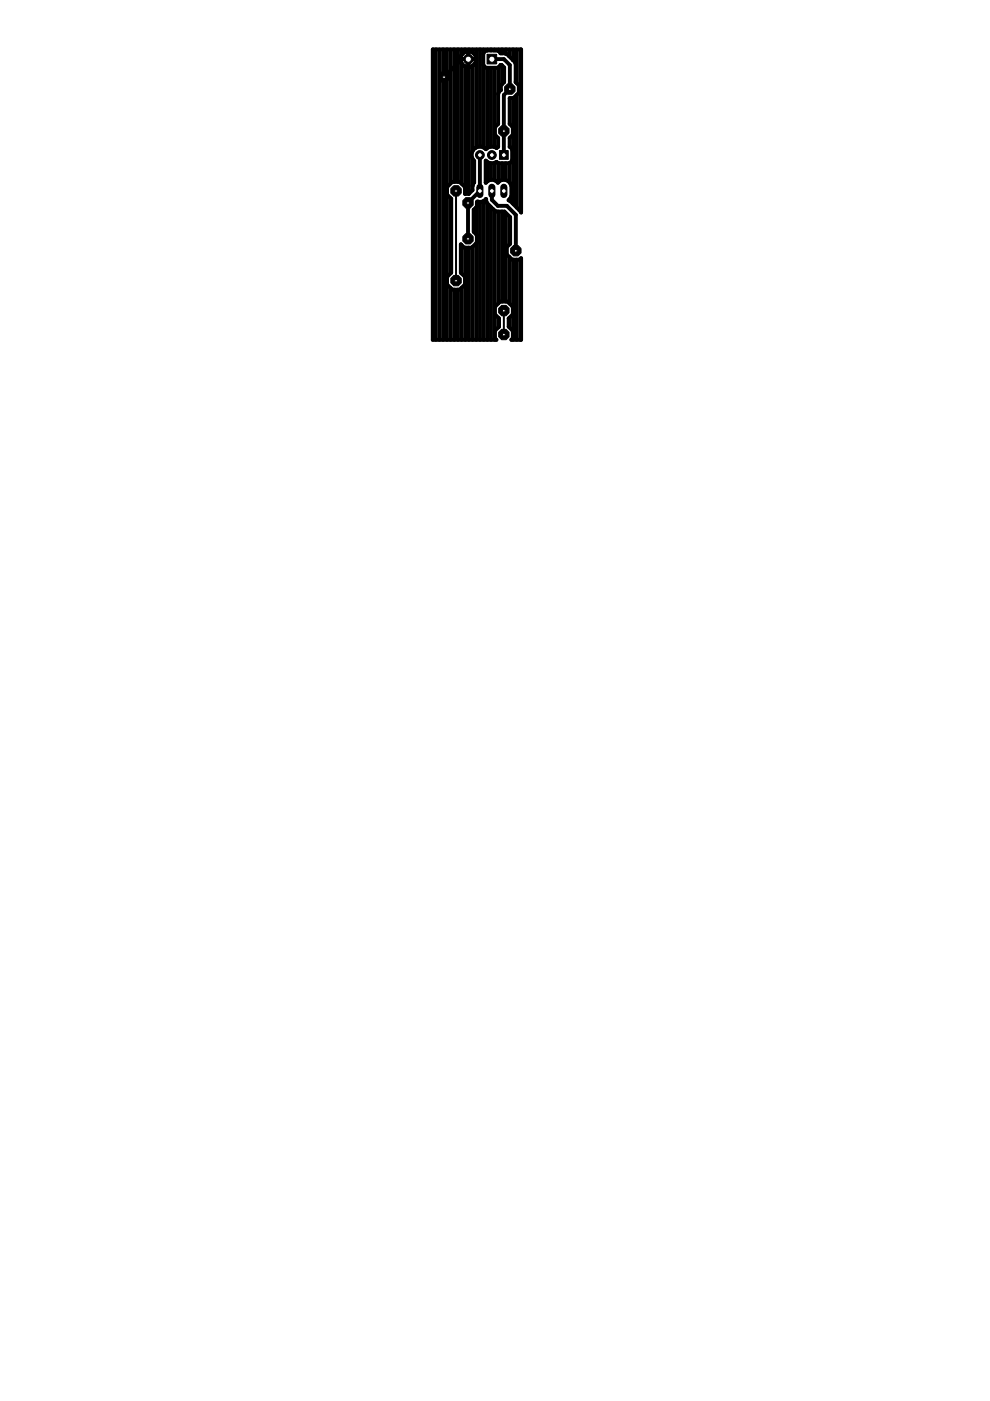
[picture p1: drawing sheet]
<svg xmlns="http://www.w3.org/2000/svg" width="210mm" height="297mm" viewBox="0 0 210 297" stroke-linecap="round" stroke-linejoin="round" font-family="sans-serif">
<g fill="none" stroke="#000" stroke-width=".83">
<path d="M92.4 10.5v61.6M93.2 10.5v61.6M94 10.5v61.6M94.7 10.5v61.6M95.5 10.5v28.4M96.3 10.5v28.1M97.1 10.5v28.1M97.6 12.5h3.4M97.9 10.5v1.2M97.9 13.4v25.5M98 12.5l-3.9 3.8M98.6 10.5v.5"/>
<path d="M98.6 14.1v27M99.3 10.9v3.3M99.4 10.5v.4M99.4 14.2v26.9M100.2 10.5v.6M100.2 13.9v18.1M101 12.4a1.68 1.68 0 0 0-2.6-1.3 1.68 1.68 0 0 0 0 2.9 1.68 1.68 0 0 0 2.6-1.3M101 10.5v20.8M101.8 10.5v20.6M102.6 10.5v.7M102.6 13.9v17.4M103.3 10.5v.2"/>
<path d="M103.3 14.4v16.9M104.1 10.5v.2M104.1 14.4v16.7M104.3 12.5h2.5l1.3 1.3v5.1l-1.3 1.3v12.7M104.9 10.5v.2M104.9 14.4v16.8M105.7 10.5v.3M105.7 14.3v5.5M106.2 19.1v-1l.7-.7v-3.1l-.6-.5h-.2l-.3 .4-.3 .2h-2.4l-.3-.2-.3-.5v-2.3l.1-.3 .5-.4h2.4l.3 .1 .3 .5h1l.4 .2 1.6 1.6 .2 .5v3.8l.7 .7v1.6l-1.1 1.1h-.8v5.5l.6 .7v1.6l-.6 .7v1.8l.5 .6v2.3l-.4 .5-.3 .1h-2.2l-.4-.3-.7 .3h-.7l-.6-.3M106.2 19.1l-.4 .4-.2 .4v6.4l-.7 .7M106.4 10.5v.8M106.4 13.9v3.9"/>
<path d="M107.2 10.5v.9M108 10.5v1.5M108.8 10.5v2.3M109.6 10.5v7.2M110.3 10.5v34.3M100.2 33.7v6.6l-.8 .8h-.8v-1.4l-1.1-1.1h-1.6l-1.1 1.1v1.6l.9 .8v15.7l-.9 .9v1.6l1.1 1.1h1.6l1.1-1.1v-1.6l-.9-.9v-6l.7 .7h1.6l1.1-1.1v-1.6l-.7-.7v-4.6l.7-.7v-1l.1-.1a1.65 1.65 0 0 0 1.9-.5l.2 .9 1.6 1.6M101.7 32.9v7.6l-2.5 2.5v7.6M103.3 34.3l-.3-.2v4.7a1.55 1.55 0 0 1 2.6 0 1.59 1.59 0 0 1 1.6-.7 1.59 1.59 0 0 1 1.2 1.3v2.2l-.6 .9 .4 .1 2.3 2.5v-34.6h-18.7v61.6h13.5l-.4-.4M103.3 34.3v4.1M104.1 34.6v3.5M104.9 34.5v3.7M104.9 28.6l.7 .7v1.8l-.3 .3"/>
<path d="M105.3 31.4h.1M105.3 31.4a1.7 1.7 0 0 0-2.3 .2 1.74 1.74 0 0 0-2.5 0 1.74 1.74 0 0 0 0 2.5v4.6l-.3 .7M105.7 34.6v4.1M106.4 34.6v3.6M107.2 34.6v3.6M108 34.6v4.1M108.8 20.8v22.4M109.6 20.1v23.9M95.5 42v16M97.9 52v6M98.6 52.5v19.6M99.4 52.5v19.6"/>
<path d="M100.2 52.3v19.8M101 43.9v5.8M101 51.5v20.6M101.8 42.8v29.3M102.6 42.6v29.5M103.3 43.1v29M104.1 43.9v28.2M104.3 40.5v1.9l1.3 1.2h1.9l1.9 2v7.5M104.9 44.7l.4 .2h1.7l1.2 1.1v5.7l-.7 .7v1.6l1.1 1.1h1.6l.3-.4v17.4h-2.1l.3-.4v-1.6l-.9-.8v-1.8l.9-.9v-1.5l-1.1-1.2h-1.6l-1.1 1.2M104.9 44.7v27.4M105.7 44.9v19.4M106.4 44.9v19"/>
<path d="M107.2 45.1v18.8M108 42.3v.2M108 45.9v5.9M108 54.5v9.8M108.8 55.1v17M109.6 55.1v17M110.3 54.9v17.2M95.5 61v11.1M96.3 61.4v10.7M97.1 61.4v10.7M97.9 61v11.1M104.9 66.6l.9 .9v1.8l-.9 .8"/>
<path d="M105.7 67.4v2M108 67.4v2"/>
</g>
<path d="M96.7 40.5v19M106.8 65.8v5.1" fill="none" stroke="#000" stroke-width=".42"/>
<path d="M105.9 31.9h1.9v1.9h-1.9z" fill="#000" stroke="#000" stroke-width=".21"/>
<circle cx="106.8" cy="32.9" r=".51" fill="#fff" stroke="#000" stroke-width=".21"/>
<circle cx="104.3" cy="32.9" r=".93" fill="#000" stroke="#000" stroke-width=".21"/>
<circle cx="104.3" cy="32.9" r=".51" fill="#fff" stroke="#000" stroke-width=".21"/>
<circle cx="101.7" cy="32.9" r=".93" fill="#000" stroke="#000" stroke-width=".21"/>
<circle cx="101.7" cy="32.9" r=".51" fill="#fff" stroke="#000" stroke-width=".21"/>
<path d="M106.8 39.7v1.5" fill="none" stroke="#000" stroke-width="1.5"/>
<circle cx="106.8" cy="40.5" r=".51" fill="#fff" stroke="#000" stroke-width=".21"/>
<path d="M104.3 39.7v1.5" fill="none" stroke="#000" stroke-width="1.5"/>
<circle cx="104.3" cy="40.5" r=".51" fill="#fff" stroke="#000" stroke-width=".21"/>
<path d="M101.7 39.7v1.5" fill="none" stroke="#000" stroke-width="1.5"/>
<circle cx="101.7" cy="40.5" r=".51" fill="#fff" stroke="#000" stroke-width=".21"/>
<path d="M103.3 11.5h2v2h-2z" fill="#000" stroke="#000" stroke-width=".21"/>
<circle cx="104.3" cy="12.6" r=".66" fill="#fff" stroke="#000" stroke-width=".21"/>
<circle cx="99.3" cy="12.6" r="1.02" fill="#000" stroke="#000" stroke-width=".21"/>
<circle cx="99.3" cy="12.6" r=".66" fill="#fff" stroke="#000" stroke-width=".21"/>
<circle cx="109.4" cy="53.1" r="1.2" fill="#000" stroke="#000" stroke-width=".21"/>
<circle cx="109.4" cy="53.2" r=".3" fill="#fff" stroke="#000" stroke-width=".21"/>
<circle cx="99.2" cy="43" r="1.2" fill="#000" stroke="#000" stroke-width=".21"/>
<circle cx="99.2" cy="43" r=".3" fill="#fff" stroke="#000" stroke-width=".21"/>
<circle cx="99.2" cy="50.6" r="1.2" fill="#000" stroke="#000" stroke-width=".21"/>
<circle cx="99.2" cy="50.7" r=".3" fill="#fff" stroke="#000" stroke-width=".21"/>
<circle cx="96.7" cy="59.5" r="1.2" fill="#000" stroke="#000" stroke-width=".21"/>
<circle cx="96.7" cy="59.5" r=".3" fill="#fff" stroke="#000" stroke-width=".21"/>
<circle cx="96.7" cy="40.5" r="1.2" fill="#000" stroke="#000" stroke-width=".21"/>
<circle cx="96.7" cy="40.5" r=".3" fill="#fff" stroke="#000" stroke-width=".21"/>
<circle cx="94.1" cy="16.3" r="1.2" fill="#000" stroke="#000" stroke-width=".21"/>
<circle cx="94.1" cy="16.4" r=".3" fill="#fff" stroke="#000" stroke-width=".21"/>
<circle cx="108.1" cy="18.9" r="1.2" fill="#000" stroke="#000" stroke-width=".21"/>
<circle cx="108.1" cy="18.9" r=".3" fill="#fff" stroke="#000" stroke-width=".21"/>
<circle cx="106.8" cy="27.8" r="1.2" fill="#000" stroke="#000" stroke-width=".21"/>
<circle cx="106.8" cy="27.8" r=".3" fill="#fff" stroke="#000" stroke-width=".21"/>
<circle cx="106.8" cy="65.8" r="1.2" fill="#000" stroke="#000" stroke-width=".21"/>
<circle cx="106.8" cy="65.9" r=".3" fill="#fff" stroke="#000" stroke-width=".21"/>
<circle cx="106.8" cy="70.9" r="1.2" fill="#000" stroke="#000" stroke-width=".21"/>
<circle cx="106.8" cy="71" r=".3" fill="#fff" stroke="#000" stroke-width=".21"/>
</svg>
